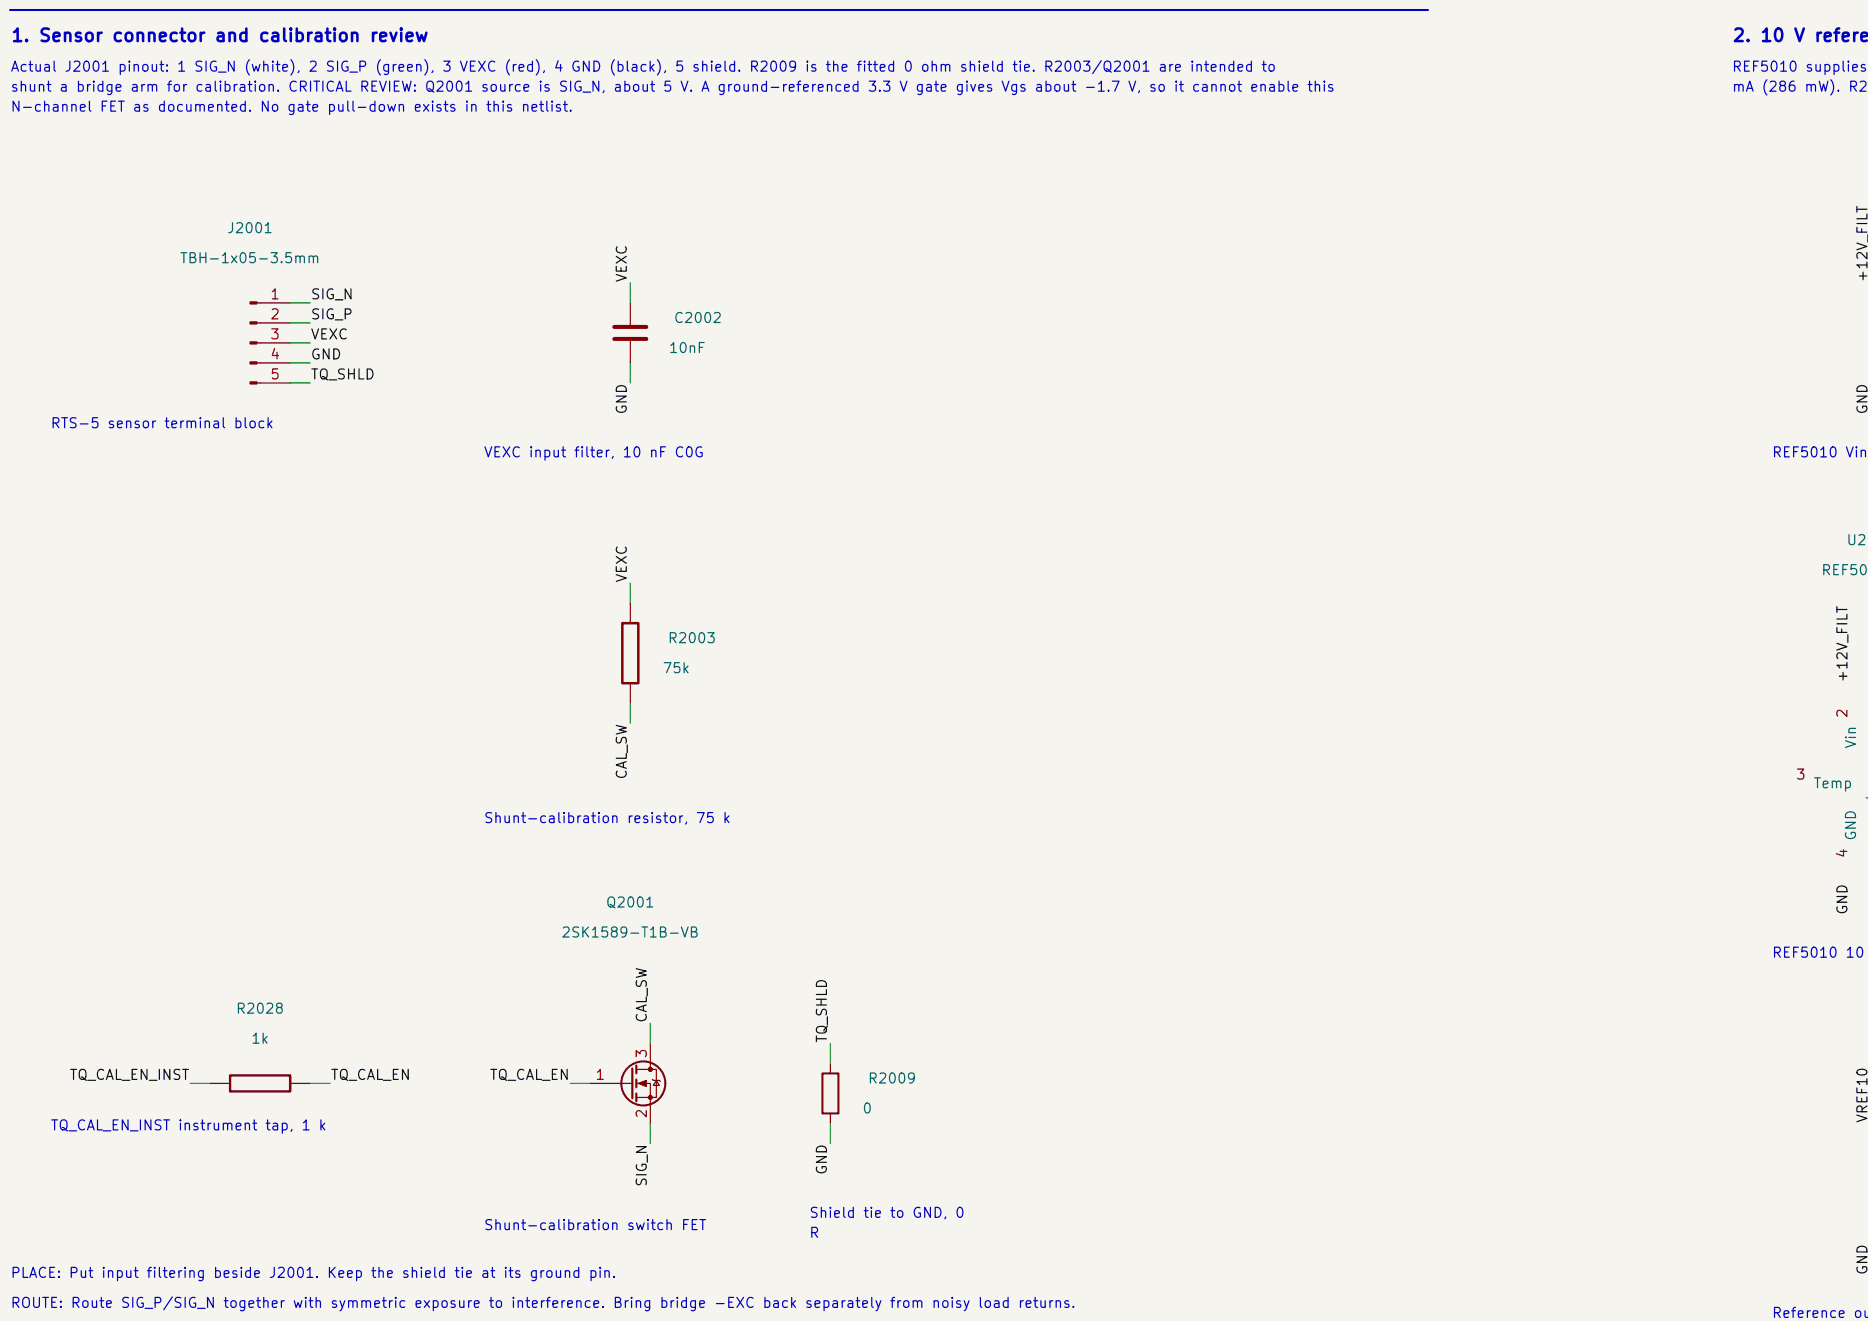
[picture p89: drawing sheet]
<svg xmlns="http://www.w3.org/2000/svg" width="297mm" height="210mm" viewBox="0 0 297 210" stroke-linecap="round" stroke-linejoin="round" font-family="sans-serif">
<defs><g id="words">
<g font-size="2" fill="#0000c2">
<text x="1.7" y="7.1">1. Sensor connector and calibration review</text>
<text x="275.3" y="7.1">2. 10 V referen</text>
</g>
<g font-size="1.6" fill="#0000c2">
<text x="1.6" y="11.8">Actual J2001 pinout: 1 SIG_N (white), 2 SIG_P (green), 3 VEXC (red), 4 GND (black), 5 shield. R2009 is the fitted 0 ohm shield tie. R2003/Q2001 are intended to</text>
<text x="275.2" y="11.8">REF5010 supplies V</text>
<text x="1.6" y="15">shunt a bridge arm for calibration. CRITICAL REVIEW: Q2001 source is SIG_N, about 5 V. A ground-referenced 3.3 V gate gives Vgs about -1.7 V, so it cannot enable this</text>
<text x="275.2" y="15">mA (286 mW). R20</text>
<text x="1.6" y="18.2">N-channel FET as documented. No gate pull-down exists in this netlist.</text>
<text x="7.9" y="68.5">RTS-5 sensor terminal block</text>
<text x="76.8" y="73.1">VEXC input filter, 10 nF C0G</text>
<text x="281.6" y="73.1">REF5010 Vin</text>
<text x="76.8" y="131.2">Shunt-calibration resistor, 75 k</text>
<text x="281.6" y="152.6">REF5010 10 V</text>
<text x="7.9" y="180.1">TQ_CAL_EN_INST instrument tap, 1 k</text>
<text x="76.8" y="196">Shunt-calibration switch FET</text>
<text x="128.5" y="194">Shield tie to GND, 0</text>
<text x="128.5" y="197.2">R</text>
<text x="1.6" y="203.5">PLACE: Put input filtering beside J2001. Keep the shield tie at its ground pin.</text>
<text x="1.6" y="208.3">ROUTE: Route SIG_P/SIG_N together with symmetric exposure to interference. Bring bridge -EXC back separately from noisy load returns.</text>
<text x="281.6" y="209.9">Reference out</text>
</g>
<g font-size="1.6" fill="#006464">
<text x="36" y="37.5">J2001</text>
<text x="28.5" y="42.2">TBH-1x05-3.5mm</text>
<text x="107" y="51.7">C2002</text>
<text x="106.2" y="56.5">10nF</text>
<text x="293.4" y="87.1">U20</text>
<text x="289.4" y="91.8">REF501</text>
<text x="105.2" y="107.4">75k</text>
<text x="106" y="102.7">R2003</text>
<text x="295.5" y="119.1" transform="rotate(-90 295.5 119.1)">Vin</text>
<text x="288.2" y="125.7">Temp</text>
<text x="296.4" y="128.9">Tr</text>
<text x="295.5" y="133.8" transform="rotate(-90 295.5 133.8)">GND</text>
<text x="89.1" y="149.4">2SK1589-T1B-VB</text>
<text x="96.2" y="144.7">Q2001</text>
<text x="37.4" y="161.5">R2028</text>
<text x="39.8" y="166.3">1k</text>
<text x="137.9" y="172.6">R2009</text>
<text x="137" y="177.4">0</text>
</g>
<g font-size="1.6" fill="#a90000">
<text x="42.8" y="48">1</text>
<text x="42.8" y="51.2">2</text>
<text x="42.8" y="54.3">3</text>
<text x="42.8" y="57.5">4</text>
<text x="42.8" y="60.7">5</text>
<text x="294.1" y="114.3" transform="rotate(-90 294.1 114.3)">2</text>
<text x="285.4" y="124.3">3</text>
<text x="294.1" y="136.6" transform="rotate(-90 294.1 136.6)">4</text>
<text x="94.5" y="172.1">1</text>
<text x="103.2" y="168.4" transform="rotate(-90 103.2 168.4)">3</text>
<text x="103.2" y="177.9" transform="rotate(-90 103.2 177.9)">2</text>
</g>
<g font-size="1.6" fill="#0f0f0f">
<text x="49.3" y="48">SIG_N</text>
<text x="100.1" y="45" transform="rotate(-90 100.1 45)">VEXC</text>
<text x="297.3" y="45" transform="rotate(-90 297.3 45)">+12V_FILT</text>
<text x="49.3" y="51.2">SIG_P</text>
<text x="49.3" y="54.4">VEXC</text>
<text x="49.3" y="57.5">GND</text>
<text x="49.3" y="60.7">TQ_SHLD</text>
<text x="100.1" y="66" transform="rotate(-90 100.1 66)">GND</text>
<text x="297.3" y="66" transform="rotate(-90 297.3 66)">GND</text>
<text x="100.1" y="92.7" transform="rotate(-90 100.1 92.7)">VEXC</text>
<text x="294.1" y="108.6" transform="rotate(-90 294.1 108.6)">+12V_FILT</text>
<text x="100.1" y="124" transform="rotate(-90 100.1 124)">CAL_SW</text>
<text x="294.1" y="145.6" transform="rotate(-90 294.1 145.6)">GND</text>
<text x="103.2" y="162.7" transform="rotate(-90 103.2 162.7)">CAL_SW</text>
<text x="131.9" y="165.9" transform="rotate(-90 131.9 165.9)">TQ_SHLD</text>
<text x="10.9" y="172.1">TQ_CAL_EN_INST</text>
<text x="52.5" y="172.1">TQ_CAL_EN</text>
<text x="77.7" y="172.1">TQ_CAL_EN</text>
<text x="297.3" y="178.6" transform="rotate(-90 297.3 178.6)">VREF10</text>
<text x="103.2" y="188.8" transform="rotate(-90 103.2 188.8)">SIG_N</text>
<text x="131.9" y="186.9" transform="rotate(-90 131.9 186.9)">GND</text>
<text x="297.3" y="202.8" transform="rotate(-90 297.3 202.8)">GND</text>
</g>
</g></defs>
<path d="M-.1 -.1h297.2v210.2h-297.2z" fill="#f5f4ef" stroke="#f5f4ef" stroke-width=".16"/>
<g fill="#840000" stroke="#840000" stroke-width=".19">
<path d="M39.8 48h1.1v.3h-1.1z"/>
<path d="M39.8 51.2h1.1v.3h-1.1z"/>
<path d="M39.8 54.4h1.1v.3h-1.1z"/>
<path d="M39.8 57.5h1.1v.4h-1.1z"/>
<path d="M39.8 60.7h1.1v.3h-1.1z"/>
<path d="M101.5 172.2l1.3-.4v.9z"/>
<circle cx="103.4" cy="170" r=".32"/>
<circle cx="103.4" cy="174.5" r=".32"/>
</g>
<g fill="none" stroke="#840000" stroke-width=".19">
<path d="M40.9 48.2h5.2M40.9 51.3h5.2M40.9 54.5h5.2M40.9 57.7h5.2M100.2 48.2v3.5M100.2 54.2v3.5M40.9 60.9h5.2M100.2 95.9v3.2M100.2 108.6v3.2M33.4 172.2h3.2M46.1 172.2h3.2M93.9 172.2h6.6"/>
<path d="M101.2 170h3.2v4.5h-3.2M101.2 172.2h2.2v6.4M103.4 165.9v4.1M103.7 171.6l.2 .2h.9l.2 .1M104.4 171.8l.4 .8h-.9zM132 169.1v1.5M132 177v1.6"/>
</g>
<path d="M98.9 99.1h2.6v9.5h-2.6zM36.6 171h9.5v2.5h-9.5z" fill="none" stroke="#840000" stroke-width=".38"/>
<g fill="none" stroke="#840000" stroke-width=".32">
<path d="M100.5 169.8v4.8M101.2 169.4v1.2M101.2 171.6v1.3M101.2 173.8v1.3M130.8 170.6h2.5v6.4h-2.5z"/>
<circle cx="102.3" cy="172.2" r="3.5"/>
</g>
<path d="M97.7 52h5.1M97.7 53.9h5.1" fill="none" stroke="#840000" stroke-width=".64"/>
<path d="M1.6 1.6h225.5" fill="none" stroke="#0000c2" stroke-width=".32"/>
<g fill="none" stroke="#009600" stroke-width=".19">
<path d="M46.1 57.7h3.2M46.1 54.5h3.2M46.1 51.3h3.2M46.1 48.2h3.2M100.2 45v3.2M100.2 57.7v3.2M46.1 60.9h3.2M100.2 92.7v3.2M100.2 111.8v3.2M30.2 172.2h3.2M49.3 172.2h3.2M90.7 172.2h3.2"/>
<path d="M103.4 162.7v3.2M103.4 178.6v3.2M132 165.9v3.2M132 178.6v3.2"/>
</g>
<use href="#words"/>
</svg>
